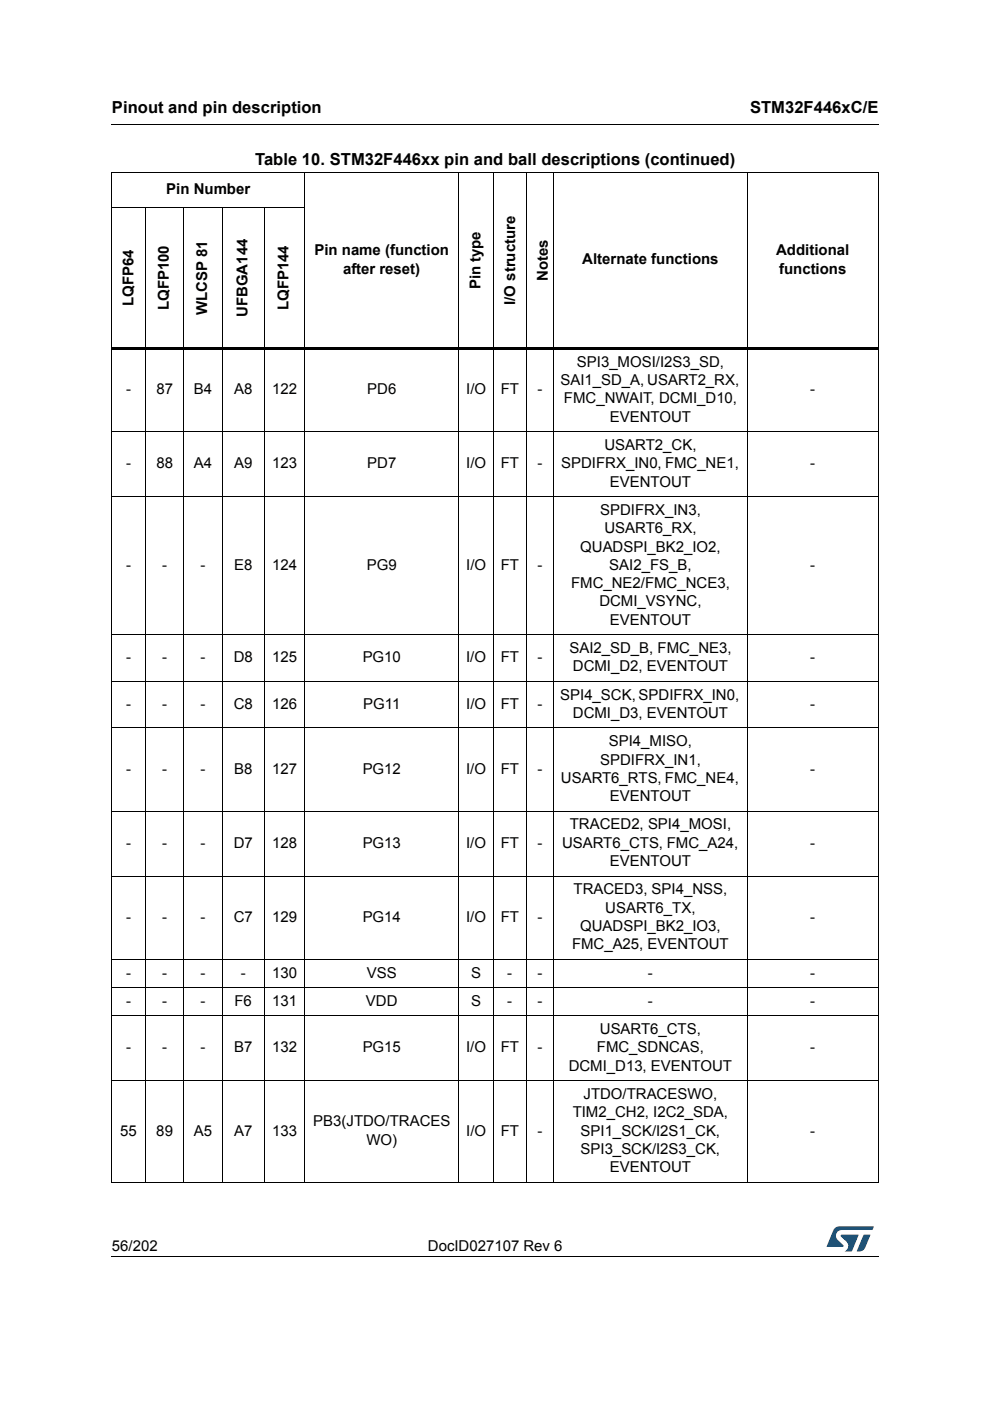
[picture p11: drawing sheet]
<svg xmlns="http://www.w3.org/2000/svg" width="210mm" height="297mm" viewBox="0 0 210 297" stroke-linecap="round" stroke-linejoin="round" font-family="sans-serif">
<defs><g id="words">
<g font-size="3.5">
<text x="23.7" y="23.9">Pinout and pin description</text>
<text x="159" y="23.9">STM32F446xC/E</text>
<text x="54.1" y="35">Table 10. STM32F446xx pin and ball descriptions (continued)</text>
</g>
<g font-size="3.2">
<text x="35.3" y="41.1">Pin Number</text>
<text x="66.7" y="54.1">Pin name (function</text>
<text x="72.8" y="58">after reset)</text>
<text x="116.1" y="59.6" transform="rotate(-90 116.1 59.6)">Notes</text>
<text x="123.5" y="56.1">Alternate functions</text>
<text x="164.6" y="54.1">Additional</text>
<text x="165.2" y="58">functions</text>
<text x="28.3" y="64.9" transform="rotate(-90 28.3 64.9)">LQFP64</text>
<text x="35.8" y="65.8" transform="rotate(-90 35.8 65.8)">LQFP100</text>
<text x="61.2" y="65.8" transform="rotate(-90 61.2 65.8)">LQFP144</text>
<text x="101.9" y="61.4" transform="rotate(-90 101.9 61.4)">Pin type</text>
<text x="109.2" y="64.6" transform="rotate(-90 109.2 64.6)">I/O structure</text>
<text x="43.9" y="66.8" transform="rotate(-90 43.9 66.8)">WLCSP 81</text>
<text x="52.5" y="67.2" transform="rotate(-90 52.5 67.2)">UFBGA144</text>
<text x="122.3" y="77.8">SPI3_MOSI/I2S3_SD,</text>
<text x="26.7" y="83.6">-</text>
<text x="33.1" y="83.6">87</text>
<text x="41.1" y="83.6">B4</text>
<text x="49.6" y="83.6">A8</text>
<text x="57.7" y="83.6">122</text>
<text x="77.9" y="83.6">PD6</text>
<text x="98.8" y="83.6">I/O</text>
<text x="106.2" y="83.6">FT</text>
<text x="114" y="83.6">-</text>
<text x="118.8" y="81.7">SAI1_SD_A, USART2_RX,</text>
<text x="171.8" y="83.6">-</text>
<text x="119.6" y="85.5">FMC_NWAIT, DCMI_D10,</text>
<text x="129.3" y="89.4">EVENTOUT</text>
<text x="128.2" y="95.4">USART2_CK,</text>
<text x="26.7" y="99.3">-</text>
<text x="33.1" y="99.3">88</text>
<text x="41.1" y="99.3">A4</text>
<text x="49.6" y="99.3">A9</text>
<text x="57.7" y="99.3">123</text>
<text x="77.9" y="99.3">PD7</text>
<text x="98.8" y="99.3">I/O</text>
<text x="106.2" y="99.3">FT</text>
<text x="114" y="99.3">-</text>
<text x="119" y="99.3">SPDIFRX_IN0, FMC_NE1,</text>
<text x="171.8" y="99.3">-</text>
<text x="129.3" y="103.2">EVENTOUT</text>
<text x="127.3" y="109.2">SPDIFRX_IN3,</text>
<text x="128.2" y="113.1">USART6_RX,</text>
<text x="123" y="116.9">QUADSPI_BK2_IO2,</text>
<text x="26.7" y="120.8">-</text>
<text x="34.4" y="120.8">-</text>
<text x="42.5" y="120.8">-</text>
<text x="49.6" y="120.8">E8</text>
<text x="57.7" y="120.8">124</text>
<text x="77.8" y="120.8">PG9</text>
<text x="98.8" y="120.8">I/O</text>
<text x="106.2" y="120.8">FT</text>
<text x="114" y="120.8">-</text>
<text x="121.1" y="124.7">FMC_NE2/FMC_NCE3,</text>
<text x="129.2" y="120.8">SAI2_FS_B,</text>
<text x="171.8" y="120.8">-</text>
<text x="127.1" y="128.6">DCMI_VSYNC,</text>
<text x="129.3" y="132.5">EVENTOUT</text>
<text x="26.7" y="140.4">-</text>
<text x="34.4" y="140.4">-</text>
<text x="42.5" y="140.4">-</text>
<text x="49.6" y="140.4">D8</text>
<text x="57.7" y="140.4">125</text>
<text x="76.9" y="140.4">PG10</text>
<text x="98.8" y="140.4">I/O</text>
<text x="106.2" y="140.4">FT</text>
<text x="114" y="140.4">-</text>
<text x="120.7" y="138.5">SAI2_SD_B, FMC_NE3,</text>
<text x="121.5" y="142.3">DCMI_D2, EVENTOUT</text>
<text x="171.8" y="140.4">-</text>
<text x="118.8" y="148.3">SPI4_SCK, SPDIFRX_IN0,</text>
<text x="26.7" y="150.3">-</text>
<text x="34.4" y="150.3">-</text>
<text x="42.5" y="150.3">-</text>
<text x="49.6" y="150.3">C8</text>
<text x="57.7" y="150.3">126</text>
<text x="77" y="150.3">PG11</text>
<text x="98.8" y="150.3">I/O</text>
<text x="106.2" y="150.3">FT</text>
<text x="114" y="150.3">-</text>
<text x="121.5" y="152.2">DCMI_D3, EVENTOUT</text>
<text x="171.8" y="150.3">-</text>
<text x="129.1" y="158.2">SPI4_MISO,</text>
<text x="26.7" y="164">-</text>
<text x="34.4" y="164">-</text>
<text x="42.5" y="164">-</text>
<text x="49.6" y="164">B8</text>
<text x="57.7" y="164">127</text>
<text x="76.9" y="164">PG12</text>
<text x="98.8" y="164">I/O</text>
<text x="106.2" y="164">FT</text>
<text x="114" y="164">-</text>
<text x="118.9" y="166">USART6_RTS, FMC_NE4,</text>
<text x="127.3" y="162.1">SPDIFRX_IN1,</text>
<text x="171.8" y="164">-</text>
<text x="129.3" y="169.9">EVENTOUT</text>
<text x="26.7" y="179.7">-</text>
<text x="34.4" y="179.7">-</text>
<text x="42.5" y="179.7">-</text>
<text x="49.6" y="179.7">D7</text>
<text x="57.7" y="179.7">128</text>
<text x="76.9" y="179.7">PG13</text>
<text x="98.8" y="179.7">I/O</text>
<text x="106.2" y="179.7">FT</text>
<text x="114" y="179.7">-</text>
<text x="119.2" y="179.7">USART6_CTS, FMC_A24,</text>
<text x="120.8" y="175.9">TRACED2, SPI4_MOSI,</text>
<text x="171.8" y="179.7">-</text>
<text x="129.3" y="183.6">EVENTOUT</text>
<text x="121.6" y="189.6">TRACED3, SPI4_NSS,</text>
<text x="26.7" y="195.4">-</text>
<text x="34.4" y="195.4">-</text>
<text x="42.5" y="195.4">-</text>
<text x="49.6" y="195.4">C7</text>
<text x="57.7" y="195.4">129</text>
<text x="76.9" y="195.4">PG14</text>
<text x="98.8" y="195.4">I/O</text>
<text x="106.2" y="195.4">FT</text>
<text x="114" y="195.4">-</text>
<text x="123" y="197.4">QUADSPI_BK2_IO3,</text>
<text x="128.3" y="193.5">USART6_TX,</text>
<text x="171.8" y="195.4">-</text>
<text x="121.3" y="201.3">FMC_A25, EVENTOUT</text>
<text x="26.7" y="207.3">-</text>
<text x="34.4" y="207.3">-</text>
<text x="42.5" y="207.3">-</text>
<text x="51.1" y="207.3">-</text>
<text x="57.7" y="207.3">130</text>
<text x="77.8" y="207.3">VSS</text>
<text x="99.9" y="207.3">S</text>
<text x="107.6" y="207.3">-</text>
<text x="114" y="207.3">-</text>
<text x="137.4" y="207.3">-</text>
<text x="171.8" y="207.3">-</text>
<text x="26.7" y="213.3">-</text>
<text x="34.4" y="213.3">-</text>
<text x="42.5" y="213.3">-</text>
<text x="49.7" y="213.3">F6</text>
<text x="57.7" y="213.3">131</text>
<text x="77.6" y="213.3">VDD</text>
<text x="99.9" y="213.3">S</text>
<text x="107.6" y="213.3">-</text>
<text x="114" y="213.3">-</text>
<text x="137.4" y="213.3">-</text>
<text x="171.8" y="213.3">-</text>
<text x="127.2" y="219.2">USART6_CTS,</text>
<text x="26.7" y="223.1">-</text>
<text x="34.4" y="223.1">-</text>
<text x="42.5" y="223.1">-</text>
<text x="49.6" y="223.1">B7</text>
<text x="57.7" y="223.1">132</text>
<text x="76.9" y="223.1">PG15</text>
<text x="98.8" y="223.1">I/O</text>
<text x="106.2" y="223.1">FT</text>
<text x="114" y="223.1">-</text>
<text x="120.6" y="227">DCMI_D13, EVENTOUT</text>
<text x="126.6" y="223.1">FMC_SDNCAS,</text>
<text x="171.8" y="223.1">-</text>
<text x="123.7" y="233">JTDO/TRACESWO,</text>
<text x="66.4" y="238.8">PB3(JTDO/TRACES</text>
<text x="121.4" y="236.9">TIM2_CH2, I2C2_SDA,</text>
<text x="25.5" y="240.8">55</text>
<text x="33.1" y="240.8">89</text>
<text x="41.1" y="240.8">A5</text>
<text x="49.6" y="240.8">A7</text>
<text x="57.7" y="240.8">133</text>
<text x="77.7" y="242.7">WO)</text>
<text x="98.8" y="240.8">I/O</text>
<text x="106.2" y="240.8">FT</text>
<text x="114" y="240.8">-</text>
<text x="123.1" y="240.8">SPI1_SCK/I2S1_CK,</text>
<text x="123.1" y="244.6">SPI3_SCK/I2S3_CK,</text>
<text x="171.8" y="240.8">-</text>
<text x="129.3" y="248.5">EVENTOUT</text>
<text x="23.7" y="265.1">56/202</text>
<text x="90.7" y="265.1">DocID027107 Rev 6</text>
</g>
</g></defs>
<path d="M23.6 26.2l.1 .2zM23.6 266.3l.1 .1z" fill="#000"/>
<path d="M23.7 26.3h162.6M23.7 266.3h162.6" fill="none" stroke="#000" stroke-width=".21"/>
<path d="M175.3 260h10v5.3h-10z" fill="#fff"/>
<g fill="#005189">
<path d="M176.9 260.5l1-.5 7.4 .1-.4 .7h-6.4a1.31 1.31 0 0 0-1.2 1.1 1.31 1.31 0 0 0 .8 1.4l.7 .7v.3l-3.5 .1z"/>
<path d="M183.1 261.8h1.4l-.6 1.6a2.16 2.16 0 0 1-1.3 1.9l-.9-.1z"/>
<path d="M178.3 261.8l3.7 .1-1.3 3.3-1.6 .1a1.43 1.43 0 0 0 .6-1.7l-1.4-1.4z"/>
</g>
<g fill="none" stroke="#000" stroke-width=".21">
<path d="M23.6 36.5h162.7M23.7 36.6v214M64.6 36.4v214.3M97.3 36.4v214.3M104.6 36.4v214.3M111.5 36.4v214.3M117.4 36.4v214.3M158.4 36.4v214.3M186.2 36.6v214M23.6 43.9h41.1M30.8 43.8v206.9M39 43.8v206.9"/>
<path d="M47.1 43.8v206.9M56 43.8v206.9M23.6 91.5h162.7M23.6 105.3h162.7M23.6 134.6h162.7M23.6 144.5h162.7M23.6 154.3h162.7M23.6 172h162.7M23.6 185.7h162.7M23.6 203.4h162.7M23.6 209.4h162.7M23.6 215.4h162.7"/>
<path d="M23.6 229.1h162.7M23.6 250.7h162.7"/>
</g>
<path d="M23.6 73.6h162.7v.6h-162.7z" fill="#000"/>
<use href="#words"/>
</svg>
